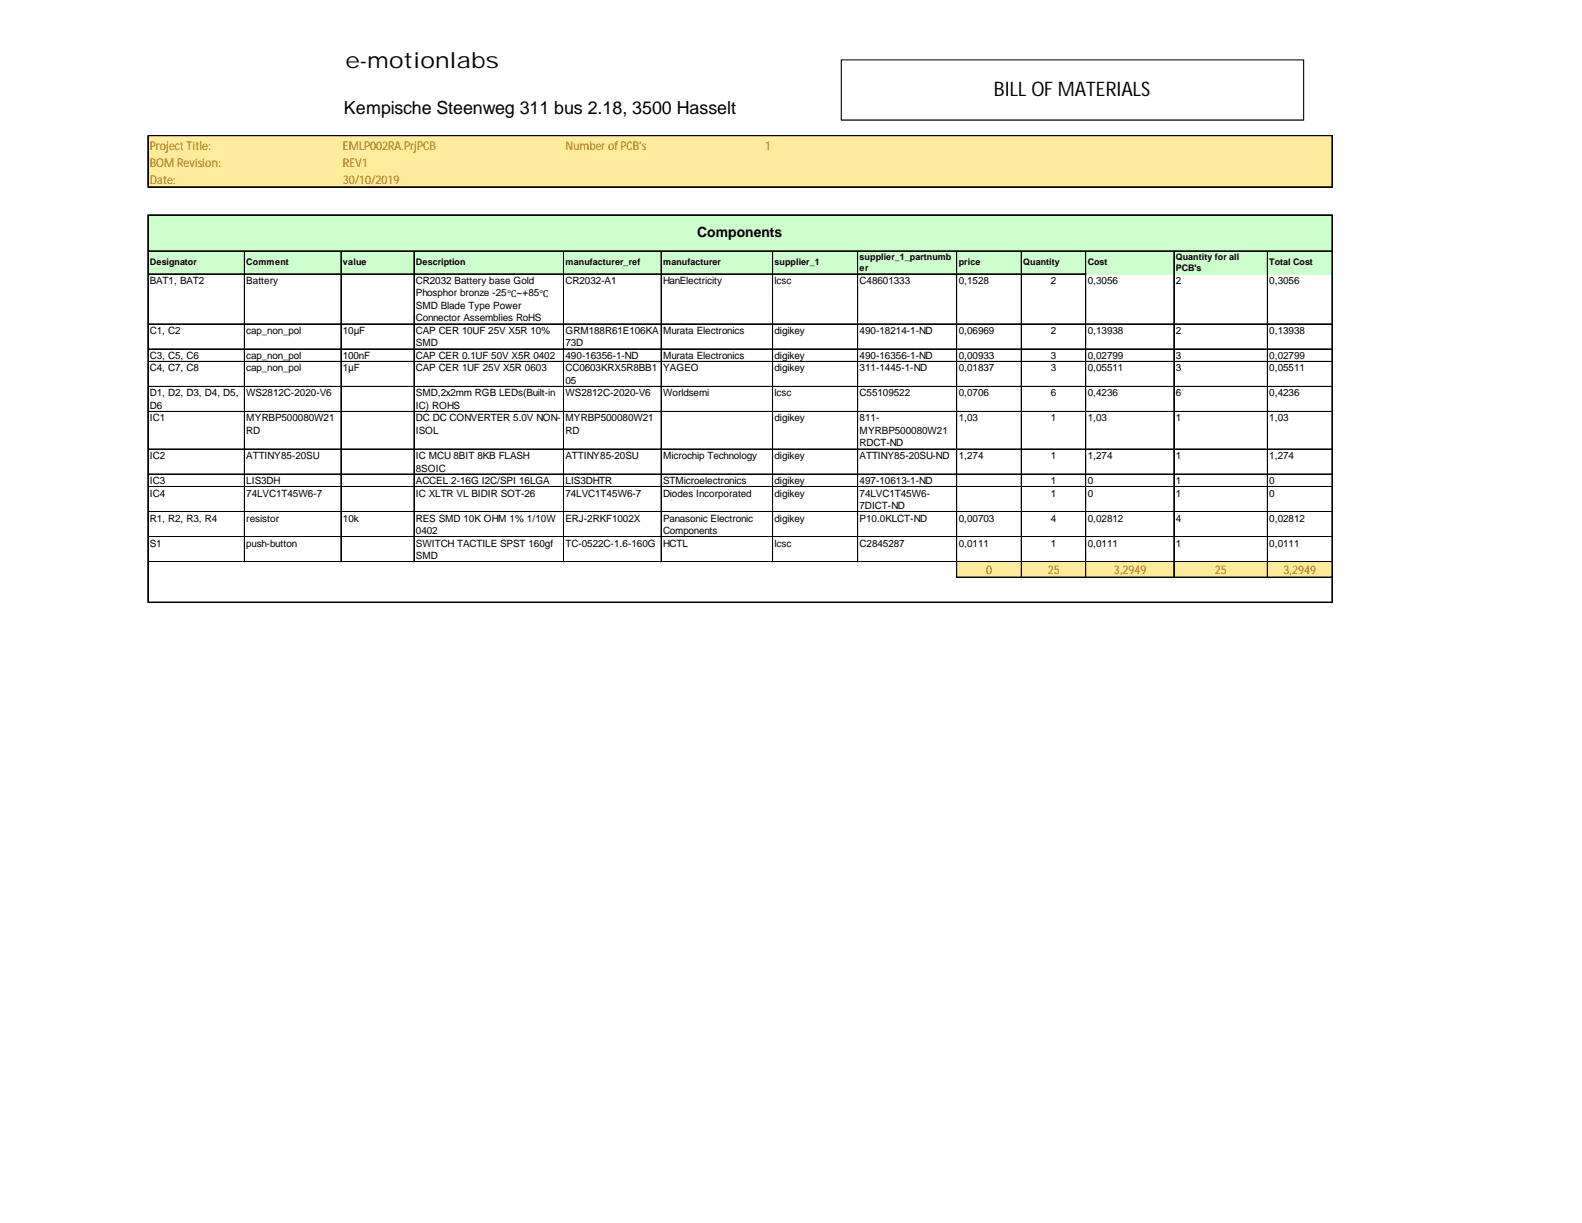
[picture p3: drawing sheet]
<svg xmlns="http://www.w3.org/2000/svg" width="279mm" height="216mm" viewBox="0 0 279 216" stroke-linecap="round" stroke-linejoin="round" font-family="sans-serif">
<defs><g id="words">
<text font-size="3.9" x="61" y="12">e-motionlabs</text>
<text font-size="3.5" x="175.5" y="16.9">BILL OF MATERIALS</text>
<text font-size="3.2" x="60.7" y="20.1">Kempische Steenweg 311 bus 2.18, 3500 Hasselt</text>
<text font-size="2.5" x="123.1" y="41.9">Components</text>
<g font-size="2.1" fill="#9c6500">
<text x="26.5" y="26.4">Project Title:</text>
<text x="26.5" y="29.4">BOM Revision:</text>
<text x="60.6" y="26.4">EMLP002RA.PrjPCB</text>
<text x="60.6" y="29.4">REV1</text>
<text x="99.9" y="26.4">Number ofPCB's</text>
<text x="135.1" y="26.4">1</text>
<text x="26.5" y="32.4">Date:</text>
<text x="60.6" y="32.4">30/10/2019</text>
<text x="174.2" y="101.3">0</text>
<text x="185" y="101.3">25</text>
<text x="196.7" y="101.3">3,2949</text>
<text x="214.5" y="101.3">25</text>
<text x="226.7" y="101.3">3,2949</text>
</g>
<g font-size="1.8">
<text x="26.5" y="50.1">BAT1, BAT2</text>
<text x="43.5" y="50.1">Battery</text>
<text x="73.5" y="50.1">CR2032 Battery base Gold</text>
<text x="73.5" y="52.3">Phosphor bronze -25℃~+85℃</text>
<text x="99.9" y="50.1">CR2032-A1</text>
<text x="117.1" y="50.1">HanElectricity</text>
<text x="136.8" y="50.1">lcsc</text>
<text x="151.8" y="50.1">C48601333</text>
<text x="169.3" y="50.1">0,1528</text>
<text x="185.6" y="50.1">2</text>
<text x="192.1" y="50.1">0,3056</text>
<text x="207.7" y="50.1">2</text>
<text x="224.2" y="50.1">0,3056</text>
<text x="26.5" y="58.9">C1, C2</text>
<text x="43.5" y="58.9">cap_non_pol</text>
<text x="60.6" y="58.9">10µF</text>
<text x="73.5" y="54.5">SMD Blade Type Power</text>
<text x="73.5" y="56.7">Connector Assemblies RoHS</text>
<text x="73.5" y="58.9">CAP CER 10UF 25V X5R 10%</text>
<text x="99.9" y="58.9">GRM188R61E106KA</text>
<text x="117.1" y="58.9">Murata Electronics</text>
<text x="136.8" y="58.9">digikey</text>
<text x="151.8" y="58.9">490-18214-1-ND</text>
<text x="169.3" y="58.9">0,06969</text>
<text x="185.6" y="58.9">2</text>
<text x="192.1" y="58.9">0,13938</text>
<text x="207.7" y="58.9">2</text>
<text x="224.2" y="58.9">0,13938</text>
<text x="26.5" y="63.4">C3, C5, C6</text>
<text x="26.5" y="65.6">C4, C7, C8</text>
<text x="43.5" y="63.4">cap_non_pol</text>
<text x="43.5" y="65.6">cap_non_pol</text>
<text x="60.6" y="63.4">100nF</text>
<text x="60.6" y="65.6">1µF</text>
<text x="73.5" y="61.2">SMD</text>
<text x="73.5" y="63.4">CAP CER 0.1UF 50V X5R 0402</text>
<text x="73.5" y="65.6">CAP CER 1UF 25V X5R 0603</text>
<text x="99.9" y="61.2">73D</text>
<text x="99.9" y="63.4">490-16356-1-ND</text>
<text x="99.9" y="65.6">CC0603KRX5R8BB1</text>
<text x="117.1" y="63.4">Murata Electronics</text>
<text x="117.1" y="65.6">YAGEO</text>
<text x="136.8" y="63.4">digikey</text>
<text x="136.8" y="65.6">digikey</text>
<text x="151.8" y="63.4">490-16356-1-ND</text>
<text x="151.8" y="65.6">311-1445-1-ND</text>
<text x="169.3" y="63.4">0,00933</text>
<text x="169.3" y="65.6">0,01837</text>
<text x="185.6" y="63.4">3</text>
<text x="185.6" y="65.6">3</text>
<text x="192.1" y="63.4">0,02799</text>
<text x="192.1" y="65.6">0,05511</text>
<text x="207.7" y="63.4">3</text>
<text x="207.7" y="65.6">3</text>
<text x="224.2" y="63.4">0,02799</text>
<text x="224.2" y="65.6">0,05511</text>
<text x="26.5" y="70">D1, D2, D3, D4, D5,</text>
<text x="43.5" y="70">WS2812C-2020-V6</text>
<text x="73.5" y="70">SMD,2x2mm RGB LEDs(Built-in</text>
<text x="99.9" y="67.8">05</text>
<text x="99.9" y="70">WS2812C-2020-V6</text>
<text x="117.1" y="70">Worldsemi</text>
<text x="136.8" y="70">lcsc</text>
<text x="151.8" y="70">C55109522</text>
<text x="169.3" y="70">0,0706</text>
<text x="185.6" y="70">6</text>
<text x="192.1" y="70">0,4236</text>
<text x="207.7" y="70">6</text>
<text x="224.2" y="70">0,4236</text>
<text x="26.5" y="72.2">D6</text>
<text x="26.5" y="74.4">IC1</text>
<text x="43.5" y="74.4">MYRBP500080W21</text>
<text x="43.5" y="76.6">RD</text>
<text x="73.5" y="72.2">IC) ROHS</text>
<text x="73.5" y="74.4">DC DC CONVERTER 5.0V NON-</text>
<text x="73.5" y="76.6">ISOL</text>
<text x="99.9" y="74.4">MYRBP500080W21</text>
<text x="99.9" y="76.6">RD</text>
<text x="136.8" y="74.4">digikey</text>
<text x="151.8" y="74.4">811-</text>
<text x="151.8" y="76.6">MYRBP500080W21</text>
<text x="169.3" y="74.4">1,03</text>
<text x="185.6" y="74.4">1</text>
<text x="192.1" y="74.4">1,03</text>
<text x="207.7" y="74.4">1</text>
<text x="224.2" y="74.4">1,03</text>
<text x="26.5" y="81">IC2</text>
<text x="43.5" y="81">ATTINY85-20SU</text>
<text x="73.5" y="81">IC MCU 8BIT 8KB FLASH</text>
<text x="73.5" y="83.2">8SOIC</text>
<text x="99.9" y="81">ATTINY85-20SU</text>
<text x="117.1" y="81">Microchip Technology</text>
<text x="136.8" y="81">digikey</text>
<text x="151.8" y="78.8">RDCT-ND</text>
<text x="151.8" y="81">ATTINY85-20SU-ND</text>
<text x="169.3" y="81">1,274</text>
<text x="185.6" y="81">1</text>
<text x="192.1" y="81">1,274</text>
<text x="207.7" y="81">1</text>
<text x="224.2" y="81">1,274</text>
<text x="26.5" y="85.4">IC3</text>
<text x="26.5" y="87.7">IC4</text>
<text x="43.5" y="85.4">LIS3DH</text>
<text x="43.5" y="87.7">74LVC1T45W6-7</text>
<text x="73.5" y="85.4">ACCEL 2-16G I2C/SPI 16LGA</text>
<text x="73.5" y="87.7">IC XLTR VL BIDIR SOT-26</text>
<text x="99.9" y="85.4">LIS3DHTR</text>
<text x="99.9" y="87.7">74LVC1T45W6-7</text>
<text x="117.1" y="85.4">STMicroelectronics</text>
<text x="117.1" y="87.7">Diodes Incorporated</text>
<text x="136.8" y="85.4">digikey</text>
<text x="136.8" y="87.7">digikey</text>
<text x="151.8" y="85.4">497-10613-1-ND</text>
<text x="151.8" y="87.7">74LVC1T45W6-</text>
<text x="151.8" y="89.9">7DICT-ND</text>
<text x="185.6" y="85.4">1</text>
<text x="185.6" y="87.7">1</text>
<text x="192.1" y="85.4">0</text>
<text x="192.1" y="87.7">0</text>
<text x="207.7" y="85.4">1</text>
<text x="207.7" y="87.7">1</text>
<text x="224.2" y="85.4">0</text>
<text x="224.2" y="87.7">0</text>
<text x="26.5" y="92.1">R1, R2, R3, R4</text>
<text x="43.5" y="92.1">resistor</text>
<text x="60.6" y="92.1">10k</text>
<text x="73.5" y="92.1">RES SMD 10K OHM 1% 1/10W</text>
<text x="73.5" y="94.3">0402</text>
<text x="99.9" y="92.1">ERJ-2RKF1002X</text>
<text x="117.1" y="92.1">Panasonic Electronic</text>
<text x="117.1" y="94.3">Components</text>
<text x="136.8" y="92.1">digikey</text>
<text x="151.8" y="92.1">P10.0KLCT-ND</text>
<text x="169.3" y="92.1">0,00703</text>
<text x="185.6" y="92.1">4</text>
<text x="192.1" y="92.1">0,02812</text>
<text x="207.7" y="92.1">4</text>
<text x="224.2" y="92.1">0,02812</text>
<text x="26.5" y="96.5">S1</text>
<text x="43.5" y="96.5">push-button</text>
<text x="73.5" y="96.5">SWITCH TACTILE SPST 160gf</text>
<text x="73.5" y="98.7">SMD</text>
<text x="99.9" y="96.5">TC-0522C-1.6-160G</text>
<text x="117.1" y="96.5">HCTL</text>
<text x="136.8" y="96.5">lcsc</text>
<text x="151.8" y="96.5">C2845287</text>
<text x="169.3" y="96.5">0,0111</text>
<text x="185.6" y="96.5">1</text>
<text x="192.1" y="96.5">0,0111</text>
<text x="207.7" y="96.5">1</text>
<text x="224.2" y="96.5">0,0111</text>
</g>
<g font-size="1.6">
<text x="26.5" y="46.9">Designator</text>
<text x="43.5" y="46.9">Comment</text>
<text x="60.6" y="46.9">value</text>
<text x="73.5" y="46.9">Description</text>
<text x="99.9" y="46.9">manufacturer_ref</text>
<text x="117.1" y="46.9">manufacturer</text>
<text x="136.8" y="46.9">supplier_1</text>
<text x="151.8" y="45.9">supplier_1_partnumb</text>
<text x="151.8" y="47.9">er</text>
<text x="169.3" y="46.9">price</text>
<text x="180.7" y="46.9">Quantity</text>
<text x="192.1" y="46.9">Cost</text>
<text x="207.7" y="45.9">Quantity for all</text>
<text x="207.7" y="47.9">PCB's</text>
<text x="224.2" y="46.9">Total Cost</text>
</g>
</g></defs>
<path d="M26.1 24h209.2v9.1h-209.2z" fill="#ffeb9c"/>
<path d="M26.1 35.2h197.8v2.8h-197.8z" fill="#fff"/>
<path d="M26.1 37.9h209.2v10.5h-209.2z" fill="#cfc"/>
<path d="M169 99.1h66.3v2.9h-66.3z" fill="#ffeb9c"/>
<g fill="none" stroke="#000" stroke-width=".18">
<path d="M26.1 24v9.1M26.1 37.9v68.5M26.2 24h209.1M26.2 33h209.1M26.2 37.9h209.1M26.2 38h209.1M235.2 24v9.1M235.2 38v68.4M235.3 24v9.1M235.3 38v68.4M26.2 48.3h16.9M26.2 48.4h16.9"/>
<path d="M26.2 57.2h16.9M26.2 44.3h209.1M43.1 44.4v54.8M43.2 44.4v54.8M43.2 48.3h17M43.2 48.4h17M43.2 57.2h17M60.2 44.4v54.8M60.3 48.3h12.8M60.3 48.4h12.8M60.3 57.2h12.8M73.1 44.4v54.8"/>
<path d="M73.2 48.3h26.3M73.2 48.4h26.3M73.2 57.2h26.3M99.5 44.4v54.8M99.6 44.4v54.8M99.6 48.3h17.1M99.6 48.4h17.1M99.6 57.2h17.1M116.7 44.4v54.8M116.8 44.4v54.8M116.8 48.3h19.6M116.8 48.4h19.6"/>
<path d="M116.8 57.2h19.6M136.4 44.4v54.8M136.5 44.4v54.8M136.5 48.3h15M136.5 48.4h15M136.5 57.2h15M151.5 44.4v54.8M151.6 48.3h17.4M151.6 48.4h17.4M151.6 57.2h17.4M169 44.4v57.6M169 48.3h11.4"/>
<path d="M169 48.4h11.4M169 57.2h11.4M180.4 44.4v57.6M180.4 48.3h11.4M180.4 48.4h11.4M180.4 57.2h11.4M191.8 44.4v57.6M191.8 57.2h15.5M207.3 44.4v57.6M207.4 57.2h16.4M223.8 44.4v57.6M223.9 44.4v57.6"/>
<path d="M223.9 57.2h11.3M26.2 61.6h16.9M26.2 63.8h16.9M26.2 68.2h16.9M26.2 68.3h16.9M26.2 72.6h16.9M26.2 72.7h16.9M26.2 79.3h16.9M43.2 61.6h17M43.2 63.8h17M43.2 68.2h17M43.2 68.3h17"/>
<path d="M43.2 72.6h17M43.2 72.7h17M43.2 79.3h17M60.3 61.6h12.8M60.3 63.8h12.8M60.3 68.2h12.8M60.3 68.3h12.8M60.3 72.6h12.8M60.3 72.7h12.8M60.3 79.3h12.8M73.2 61.6h26.3M73.2 63.8h26.3"/>
<path d="M73.2 68.2h26.3M73.2 68.3h26.3M73.2 72.6h26.3M73.2 72.7h26.3M73.2 79.3h26.3M99.6 61.6h17.1M99.6 63.8h17.1M99.6 68.2h17.1M99.6 68.3h17.1M99.6 72.6h17.1M99.6 72.7h17.1M99.6 79.3h17.1"/>
<path d="M116.8 61.6h19.6M116.8 63.8h19.6M116.8 68.2h19.6M116.8 68.3h19.6M116.8 72.6h19.6M116.8 72.7h19.6M116.8 79.3h19.6M136.5 61.6h15M136.5 63.8h15M136.5 68.2h15M136.5 68.3h15M136.5 72.6h15"/>
<path d="M136.5 72.7h15M136.5 79.3h15M151.6 61.6h17.4M151.6 63.8h17.4M151.6 68.2h17.4M151.6 68.3h17.4M151.6 72.6h17.4M151.6 72.7h17.4M151.6 79.3h17.4M169 61.6h11.4M169 63.8h11.4M169 68.2h11.4"/>
<path d="M169 68.3h11.4M169 72.6h11.4M169 72.7h11.4M169 79.3h11.4M180.4 61.6h11.4M180.4 63.8h11.4M180.4 68.2h11.4M180.4 68.3h11.4M180.4 72.6h11.4M180.4 72.7h11.4M180.4 79.3h11.4M191.8 61.6h15.5"/>
<path d="M191.8 63.8h15.5M191.8 68.2h15.5M191.8 68.3h15.5M191.8 72.6h15.5M191.8 72.7h15.5M191.8 79.3h15.5M207.4 61.6h16.4M207.4 63.8h16.4M207.4 68.2h16.4M207.4 68.3h16.4M207.4 72.6h16.4M207.4 72.7h16.4"/>
<path d="M207.4 79.3h16.4M223.9 61.6h11.3M223.9 63.8h11.3M223.9 68.2h11.3M223.9 68.3h11.3M223.9 72.6h11.3M223.9 72.7h11.3M223.9 79.3h11.3M26.2 83.7h16.9M26.2 85.9h16.9M26.2 90.3h16.9M26.2 94.7h16.9"/>
<path d="M26.2 94.8h16.9M26.2 99.1h16.9M26.2 99.2h16.9M43.2 83.7h17M43.2 85.9h17M43.2 90.3h17M43.2 94.7h17M43.2 94.8h17M43.2 99.1h17M43.2 99.2h17M60.3 83.7h12.8M60.3 85.9h12.8"/>
<path d="M60.3 90.3h12.8M60.3 94.7h12.8M60.3 94.8h12.8M60.3 99.1h12.8M60.3 99.2h12.8M73.2 83.7h26.3M73.2 85.9h26.3M73.2 90.3h26.3M73.2 94.7h26.3M73.2 94.8h26.3M73.2 99.1h26.3M73.2 99.2h26.3"/>
<path d="M99.6 83.7h17.1M99.6 85.9h17.1M99.6 90.3h17.1M99.6 94.7h17.1M99.6 94.8h17.1M99.6 99.1h17.1M99.6 99.2h17.1M116.8 83.7h19.6M116.8 85.9h19.6M116.8 90.3h19.6M116.8 94.7h19.6M116.8 94.8h19.6"/>
<path d="M116.8 99.1h19.6M116.8 99.2h19.6M136.5 83.7h15M136.5 85.9h15M136.5 90.3h15M136.5 94.7h15M136.5 94.8h15M136.5 99.1h15M136.5 99.2h15M151.6 83.7h17.4M151.6 85.9h17.4M151.6 90.3h17.4"/>
<path d="M151.6 94.7h17.4M151.6 94.8h17.4M151.6 99.1h17.4M151.6 99.2h17.4M169 83.7h11.4M169 85.9h11.4M169 90.3h11.4M169 94.7h11.4M169 94.8h11.4M169 99.1h66.3M169 99.2h66.3M180.4 83.7h11.4"/>
<path d="M180.4 85.9h11.4M180.4 90.3h11.4M180.4 94.7h11.4M180.4 94.8h11.4M191.8 83.7h15.5M191.8 85.9h15.5M191.8 90.3h15.5M191.8 94.7h15.5M191.8 94.8h15.5M207.4 83.7h16.4M207.4 85.9h16.4M207.4 90.3h16.4"/>
<path d="M207.4 94.7h16.4M207.4 94.8h16.4M223.9 83.7h11.3M223.9 85.9h11.3M223.9 90.3h11.3M223.9 94.7h11.3M223.9 94.8h11.3M26.2 106.3h209.1M169 101.9h66.3"/>
</g>
<path d="M148.6 10.6h81.6v10.6h-81.6z" fill-rule="evenodd" fill="#fff"/>
<path d="M148.6 10.6h81.6v10.6h-81.6z" fill="none" stroke="#000" stroke-width=".18"/>
<path d="M148.6 10.6h81.6v10.6h-81.6z" fill-rule="evenodd" fill="#fff"/>
<path d="M148.6 10.6h81.6v10.6h-81.6z" fill="none" stroke="#000" stroke-width=".18"/>
<use href="#words"/>
</svg>
